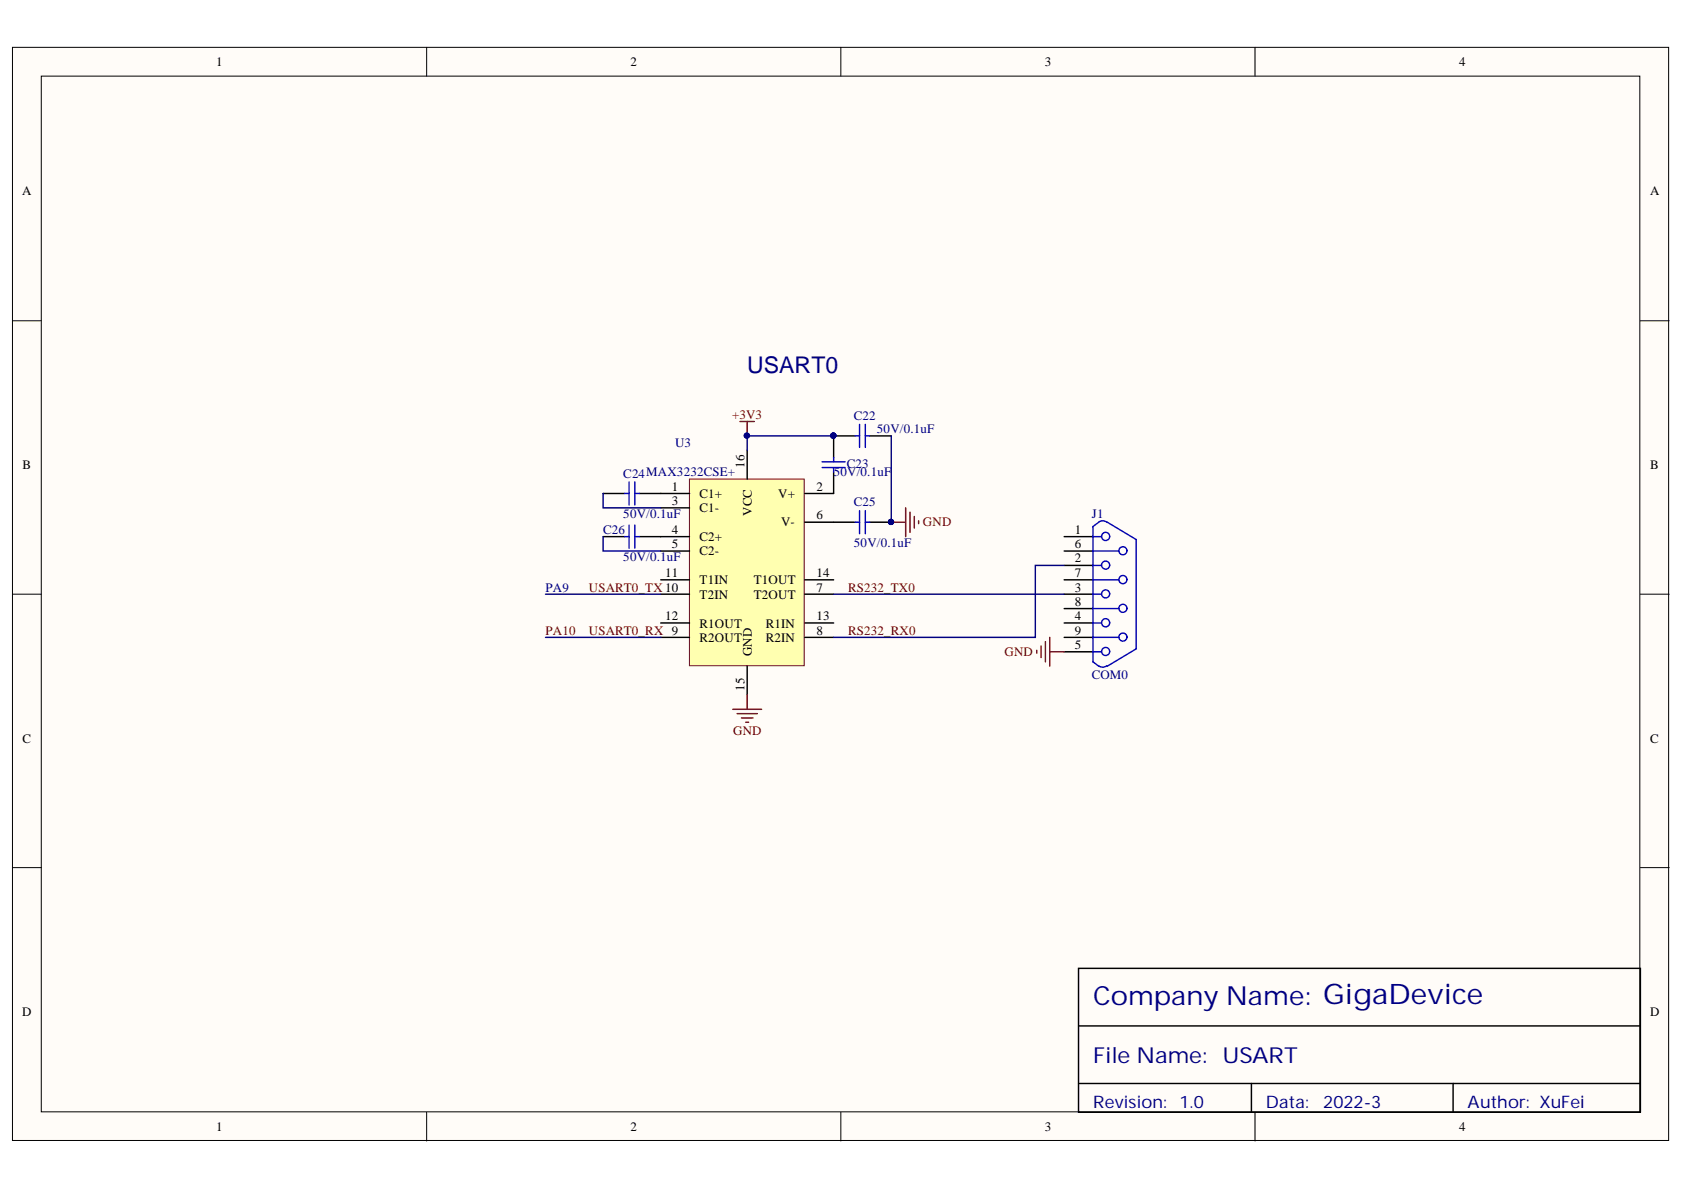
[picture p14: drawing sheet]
<svg xmlns="http://www.w3.org/2000/svg" width="297mm" height="210mm" viewBox="0 0 297 210" stroke-linecap="round" stroke-linejoin="round" font-family="sans-serif">
<defs><g id="words">
<text font-size="4.6" fill="#000080" x="192.8" y="177.2">Company Name: GigaDevice</text>
<text font-size="4.1" fill="#000080" x="131.8" y="65.8">USART0</text>
<text font-size="3.9" fill="#000080" x="192.8" y="187.6">File Name: USART</text>
<g font-size="3" fill="#000080">
<text x="192.8" y="195.4">Revision:</text>
<text x="208" y="195.4">1.0</text>
<text x="223.3" y="195.4">Data:</text>
<text x="233.4" y="195.4">2022-3</text>
<text x="258.9" y="195.4">Author: XuFei</text>
</g>
<g font-size="2.3">
<text x="38.1" y="11.7">1</text>
<text x="111.2" y="11.7">2</text>
<text x="184.3" y="11.7">3</text>
<text x="257.4" y="11.7">4</text>
<text x="3.9" y="34.5">A</text>
<text x="291.1" y="34.5">A</text>
<text x="4" y="82.7">B</text>
<text x="131.3" y="82.5" transform="rotate(-90 131.3 82.5)">16</text>
<text x="291.1" y="82.7">B</text>
<text x="118.5" y="86.5">1</text>
<text x="118.5" y="89.1">3</text>
<text x="123.4" y="87.8">C1+</text>
<text x="137.3" y="87.8">V+</text>
<text x="144" y="86.5">2</text>
<text x="118.5" y="94.1">4</text>
<text x="123.4" y="90.3">C1-</text>
<text x="123.4" y="95.4">C2+</text>
<text x="132.6" y="91" transform="rotate(-90 132.6 91)">VCC</text>
<text x="137.8" y="92.9">V-</text>
<text x="144" y="91.6">6</text>
<text x="189.6" y="94.1">1</text>
<text x="117.3" y="101.7">11</text>
<text x="118.5" y="96.7">5</text>
<text x="123.4" y="97.9">C2-</text>
<text x="144" y="101.7">14</text>
<text x="189.6" y="96.7">6</text>
<text x="189.6" y="99.2">2</text>
<text x="189.6" y="101.7">7</text>
<text x="123.4" y="105.6">T2IN</text>
<text x="123.4" y="103">T1IN</text>
<text x="132.9" y="105.6">T2OUT</text>
<text x="132.9" y="103">T1OUT</text>
<text x="144" y="104.4">7</text>
<text x="189.6" y="104.4">3</text>
<text x="189.6" y="106.9">8</text>
<text x="117.3" y="109.4">12</text>
<text x="123.4" y="113.2">R2OUT</text>
<text x="123.4" y="110.7">R1OUT</text>
<text x="135.1" y="113.2">R2IN</text>
<text x="135.1" y="110.7">R1IN</text>
<text x="144" y="112">8</text>
<text x="144" y="109.4">13</text>
<text x="189.6" y="109.4">4</text>
<text x="189.6" y="112">9</text>
<text x="132.6" y="115.8" transform="rotate(-90 132.6 115.8)">GND</text>
<text x="189.6" y="114.5">5</text>
<text x="131.3" y="121.8" transform="rotate(-90 131.3 121.8)">15</text>
<text x="4" y="131">C</text>
<text x="291.1" y="131">C</text>
<text x="3.9" y="179.2">D</text>
<text x="291.1" y="179.2">D</text>
<text x="38.1" y="199.5">1</text>
<text x="111.2" y="199.5">2</text>
<text x="184.3" y="199.5">3</text>
<text x="257.4" y="199.5">4</text>
</g>
<g font-size="2.3" fill="#800000">
<text x="129.1" y="73.9">+3V3</text>
<text x="162.8" y="92.9">GND</text>
<text x="103.9" y="104.4">USART0_TX 10</text>
<text x="149.6" y="104.4">RS232_TX0</text>
<text x="96.2" y="112">PA10</text>
<text x="103.9" y="112">USART0_RX 9</text>
<text x="149.6" y="112">RS232_RX0</text>
<text x="177.2" y="115.8">GND</text>
<text x="129.3" y="129.7">GND</text>
</g>
<g font-size="2.3" fill="#000080">
<text x="150.6" y="74.1">C22</text>
<text x="154.7" y="76.4">50V/0.1uF</text>
<text x="119.1" y="78.9">U3</text>
<text x="147.1" y="84">50V/0.1uF</text>
<text x="149.4" y="82.5">C23</text>
<text x="109.9" y="84.2">C24MAX3232CSE+</text>
<text x="150.6" y="89.3">C25</text>
<text x="106.4" y="94.1">C26</text>
<text x="109.9" y="91.3">50V/0.1uF</text>
<text x="192.6" y="91.3">J1</text>
<text x="109.9" y="98.9">50V/0.1uF</text>
<text x="150.6" y="96.4">50V/0.1uF</text>
<text x="96.2" y="104.4">PA9</text>
<text x="192.6" y="119.8">COM0</text>
</g>
</g></defs>
<g fill="#fffcf8" stroke="#000" stroke-width=".18">
<path d="M2.2 8.4h292.1v192.8h-292.1z"/>
<path d="M7.3 13.4h281.9v182.7h-281.9z"/>
</g>
<path d="M75.3 8.4v5M148.3 8.4v5M221.4 8.4v5M2.2 56.6h5.1M289.3 56.6h5.1M2.2 104.8h5.1M289.3 104.8h5.1M2.2 153h5.1M289.3 153h5.1M75.3 196.2v5.1M148.3 196.2v5.1M221.4 196.2v5.1" fill="none" stroke="#000" stroke-width=".18"/>
<path d="M190.2 170.8h99.1v25.4h-99.1zM190.2 181h99.1M190.2 191.1h99.1M220.7 191.1v5.1M256.3 191.1v5.1" fill="none" stroke="#000" stroke-width=".25"/>
<path d="M121.6 84.5h20.3v32.9h-20.3z" fill="#ffffb0" stroke="#800000" stroke-width=".18"/>
<g fill="none" stroke="#000" stroke-width=".25">
<path d="M131.8 79.4v5.1M150.9 76.9h-3.9v3.8M153.4 76.9h3.8M106.4 87h3.8M106.4 94.7h3.8M112.7 87h8.9M112.7 94.7h8.9M116.5 89.6h5.1M116.5 97.2h5.1M142 92.1h8.9M147 83.2v3.8h-5M153.4 92.1h3.8"/>
<path d="M187.7 94.7h5.1M187.7 97.2h5.1M187.7 99.7h5.1M116.5 104.8h5.1M116.5 112.4h5.1M116.5 102.3h5.1M116.5 109.9h5.1M131.8 117.5v5.1M142 104.8h5M142 112.4h5M142 102.3h5M142 109.9h5"/>
<path d="M187.7 104.8h5.1M187.7 112.4h5.1M187.7 102.3h5.1M187.7 109.9h5.1M187.7 107.3h5.1M187.7 115h5.1"/>
</g>
<g fill="none" stroke="#800000" stroke-width=".25">
<path d="M130.5 74.3h2.6M131.8 74.3v2.6M157.2 92.1h2.5M159.7 89.6v5.1M160.5 90.3v3.6M161.3 91.1v2M162 91.9v.5M182.9 114.7v.5M183.6 113.9v2.1M184.4 113.2v3.5M185.2 112.4v5.1M185.2 115h2.5"/>
<path d="M129.3 125.1h5M130 125.9h3.6M130.8 126.6h2M131.5 127.4h.6M131.8 122.6v2.5"/>
</g>
<g fill="#000080" stroke="#000080" stroke-width=".18">
<circle cx="131.7" cy="76.8" r=".46"/>
<circle cx="157.2" cy="92.1" r=".46"/>
<circle cx="147" cy="76.8" r=".46"/>
</g>
<g fill="none" stroke="#00f" stroke-width=".25">
<path d="M150.9 76.9h.7M151.6 74.9v4M152.6 74.9v4M152.6 76.9h.8M110.2 87h.8M110.2 94.7h.8M111 85v4.1M111 92.6v4.1M112 87h.7M112 85v4.1M112 92.6v4.1M112 94.7h.7"/>
<path d="M145 81.5h4.1M145 82.5h4.1M147 80.7v.8M147 82.5v.7M150.9 92.1h.7M151.6 90.1v4M152.6 92.1h.8M152.6 90.1v4M192.8 94.7h1.5M192.8 99.7h1.5M192.8 97.2h4.6M195.3 92.2a1.22 1.22 0 0 0-1.5-.1l-1 .8v23.8l1 .8"/>
<path d="M195.3 92.1l5.1 3.1v19.3l-5.1 3M192.8 115h1.5M192.8 112.4h4.6M192.8 109.9h1.5M192.8 107.3h4.6M192.8 104.8h1.5M192.8 102.3h4.6M195.3 117.4a1.21 1.21 0 0 1-1.5 .1"/>
<circle cx="195" cy="94.6" r=".72"/>
<circle cx="195" cy="99.7" r=".71"/>
<circle cx="198.1" cy="97.1" r=".71"/>
<circle cx="195" cy="109.9" r=".72"/>
<circle cx="195" cy="114.9" r=".71"/>
<circle cx="195" cy="104.8" r=".71"/>
<circle cx="198.1" cy="102.2" r=".72"/>
<circle cx="198.1" cy="112.4" r=".71"/>
<circle cx="198.1" cy="107.3" r=".71"/>
</g>
<path d="M147 76.9h-15.2v2.5M157.2 76.9v15.2M106.4 87v2.6h10.1M106.4 94.7v2.5h10.1M187.7 99.7h-5.1v12.7h-35.6M96.2 112.4h20.3M96.2 104.8h20.3M147 104.8h40.7" fill="none" stroke="#000080" stroke-width=".25"/>
<use href="#words"/>
</svg>
